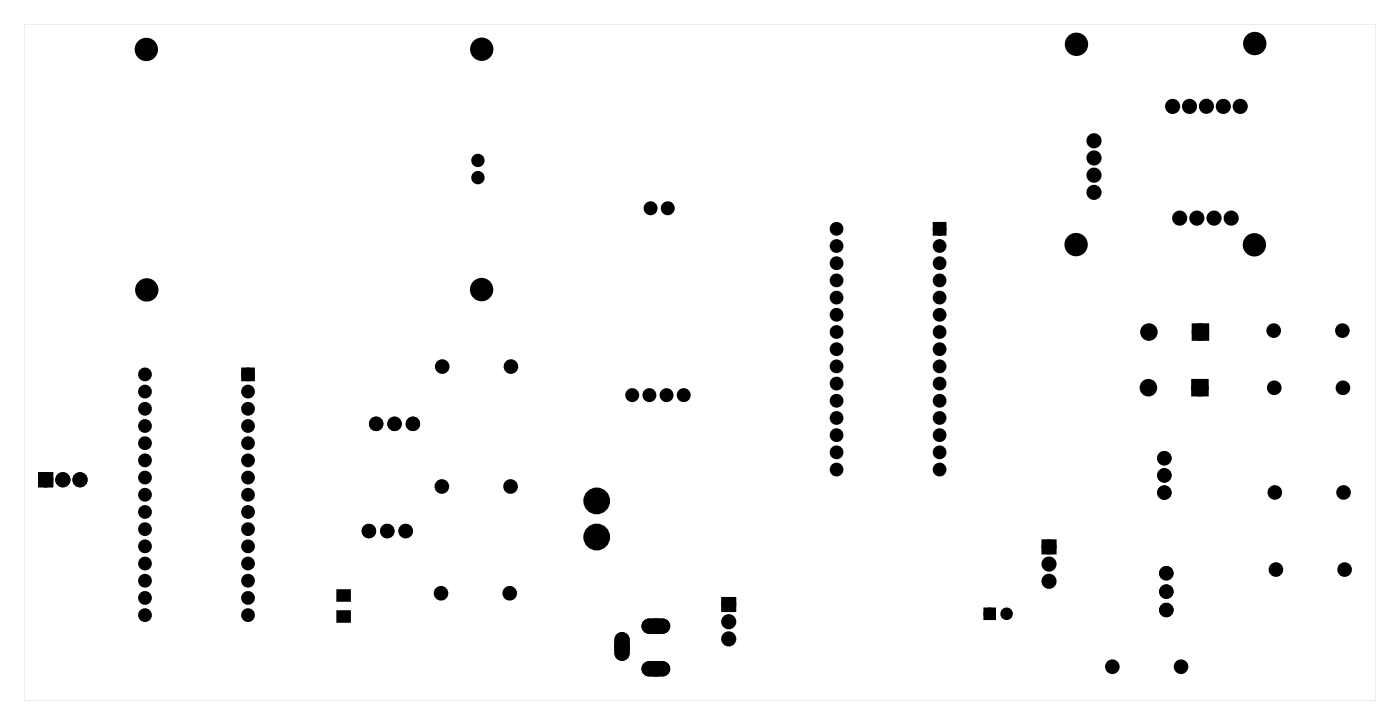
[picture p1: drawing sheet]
<svg xmlns="http://www.w3.org/2000/svg" width="207mm" height="107mm" viewBox="0 0 207 107" stroke-linecap="round" stroke-linejoin="round" font-family="sans-serif">
<g fill="#000">
<path d="M138.3 33.1h1.4v1.4h-1.4zM36 54.6h1.4v1.4h-1.4zM176.6 56.4h1.8v1.8h-1.8zM176.6 48.1h1.9v1.9h-1.9zM6 70.1h1.5v1.5h-1.5zM49.9 87.2h1.9v1.6h-1.9zM49.9 90.3h1.9v1.6h-1.9zM107.1 88.6h1.4v1.4h-1.4zM145.8 90.1h1.2v1.2h-1.2zM154.4 80.1h1.5v1.4h-1.5z"/>
<path d="M91.3 93.8l-.2 .3-.1 .4v2a1 1 0 0 0 1 1 1 1 0 0 0 1-1v-2a1 1 0 0 0-.6-.9 1 1 0 0 0-1.1 .2zM91.5 95.5a.5 .5 0 0 1 1 0 .5 .5 0 0 1-1 0z"/>
<path d="M91.3 93.8l-.2 .3-.1 .4v2a1 1 0 0 0 1 1 1 1 0 0 0 1-1v-2a1 1 0 0 0-.6-.9 1 1 0 0 0-1.1 .2zM91.5 95.5a.5 .5 0 0 1 1 0 .5 .5 0 0 1-1 0z"/>
<path d="M95.3 91.8a1 1 0 0 0-.2 1.1 1 1 0 0 0 .9 .6h2a1 1 0 0 0 1-1 1 1 0 0 0-1-1h-2l-.4 .1zM96.5 92.5a.5 .5 0 0 1 1 0 .5 .5 0 0 1-1 0z"/>
<path d="M95.3 98.1a1 1 0 0 0-.2 1.1 1 1 0 0 0 .9 .6h2a1 1 0 0 0 1-1 1 1 0 0 0-1-1h-2l-.4 .1zM96.5 98.8a.5 .5 0 0 1 1 0 .5 .5 0 0 1-1 0z"/>
<path d="M95.3 91.8a1 1 0 0 0-.2 1.1 1 1 0 0 0 .9 .6h2a1 1 0 0 0 1-1 1 1 0 0 0-1-1h-2l-.4 .1zM96.5 92.5a.5 .5 0 0 1 1 0 .5 .5 0 0 1-1 0z"/>
<path d="M95.3 98.1a1 1 0 0 0-.2 1.1 1 1 0 0 0 .9 .6h2a1 1 0 0 0 1-1 1 1 0 0 0-1-1h-2l-.4 .1zM96.5 98.8a.5 .5 0 0 1 1 0 .5 .5 0 0 1-1 0z"/>
<path d="M3.6 3.6v99.8h199.8v-99.8zM3.6 3.6h199.8v99.8h-199.8z"/>
</g>
<g fill="#000">
<circle cx="21.6" cy="7.3" r="1.6"/>
<circle cx="71.3" cy="7.3" r="1.6"/>
<circle cx="159.2" cy="6.5" r="1.6"/>
<circle cx="173.4" cy="15.7" r=".74"/>
<circle cx="175.9" cy="15.7" r=".74"/>
<circle cx="178.4" cy="15.7" r=".74"/>
<circle cx="180.9" cy="15.7" r=".74"/>
<circle cx="183.4" cy="15.7" r=".74"/>
<circle cx="185.6" cy="6.4" r="1.6"/>
<circle cx="70.7" cy="23.7" r=".68"/>
<circle cx="70.7" cy="26.2" r=".68"/>
<circle cx="96.2" cy="30.8" r=".73"/>
<circle cx="98.8" cy="30.8" r=".73"/>
<circle cx="123.7" cy="38.9" r=".67"/>
<circle cx="123.7" cy="36.3" r=".67"/>
<circle cx="123.7" cy="33.8" r=".67"/>
<circle cx="139" cy="38.9" r=".67"/>
<circle cx="139" cy="33.8" r=".67"/>
<circle cx="139" cy="36.3" r=".67"/>
<circle cx="159.2" cy="36.1" r="1.6"/>
<circle cx="161.8" cy="25.9" r=".74"/>
<circle cx="161.8" cy="23.3" r=".74"/>
<circle cx="161.8" cy="20.8" r=".74"/>
<circle cx="161.8" cy="28.4" r=".74"/>
<circle cx="174.5" cy="32.2" r=".74"/>
<circle cx="177" cy="32.2" r=".74"/>
<circle cx="179.6" cy="32.2" r=".74"/>
<circle cx="182.1" cy="32.2" r=".74"/>
<circle cx="185.5" cy="36.2" r="1.6"/>
<circle cx="21.4" cy="55.3" r=".67"/>
<circle cx="21.4" cy="57.8" r=".67"/>
<circle cx="21.7" cy="42.8" r="1.6"/>
<circle cx="36.7" cy="55.3" r=".67"/>
<circle cx="36.7" cy="57.8" r=".67"/>
<circle cx="65.4" cy="54.2" r=".7"/>
<circle cx="71.2" cy="42.8" r="1.6"/>
<circle cx="75.6" cy="54.2" r=".7"/>
<circle cx="93.5" cy="58.4" r=".73"/>
<circle cx="96.1" cy="58.4" r=".73"/>
<circle cx="98.6" cy="58.4" r=".73"/>
<circle cx="101.1" cy="58.4" r=".73"/>
<circle cx="123.7" cy="41.4" r=".67"/>
<circle cx="123.7" cy="44" r=".67"/>
<circle cx="123.7" cy="46.5" r=".67"/>
<circle cx="123.7" cy="51.6" r=".67"/>
<circle cx="123.7" cy="49" r=".67"/>
<circle cx="123.7" cy="54.1" r=".67"/>
<circle cx="123.7" cy="56.7" r=".67"/>
<circle cx="123.7" cy="59.2" r=".67"/>
<circle cx="139" cy="41.4" r=".67"/>
<circle cx="139" cy="44" r=".67"/>
<circle cx="139" cy="46.5" r=".67"/>
<circle cx="139" cy="49" r=".67"/>
<circle cx="139" cy="51.6" r=".67"/>
<circle cx="139" cy="54.1" r=".67"/>
<circle cx="139" cy="56.7" r=".67"/>
<circle cx="139" cy="59.2" r=".67"/>
<circle cx="169.9" cy="57.3" r=".91"/>
<circle cx="169.9" cy="49.1" r=".91"/>
<circle cx="177.5" cy="57.3" r=".91"/>
<circle cx="177.6" cy="49.1" r=".91"/>
<circle cx="188.4" cy="48.8" r=".7"/>
<circle cx="188.5" cy="57.3" r=".7"/>
<circle cx="198.6" cy="48.8" r=".7"/>
<circle cx="198.6" cy="57.3" r=".7"/>
<circle cx="6.8" cy="70.9" r=".74"/>
<circle cx="9.3" cy="70.9" r=".74"/>
<circle cx="11.8" cy="70.9" r=".74"/>
<circle cx="21.4" cy="60.4" r=".67"/>
<circle cx="21.4" cy="75.6" r=".67"/>
<circle cx="21.4" cy="78.2" r=".67"/>
<circle cx="21.4" cy="73.1" r=".67"/>
<circle cx="21.4" cy="65.5" r=".67"/>
<circle cx="21.4" cy="62.9" r=".67"/>
<circle cx="21.4" cy="68" r=".67"/>
<circle cx="21.4" cy="70.5" r=".67"/>
<circle cx="36.7" cy="60.4" r=".67"/>
<circle cx="36.7" cy="75.6" r=".67"/>
<circle cx="36.7" cy="78.2" r=".67"/>
<circle cx="36.7" cy="73.1" r=".67"/>
<circle cx="36.7" cy="70.5" r=".67"/>
<circle cx="36.7" cy="65.5" r=".67"/>
<circle cx="36.7" cy="62.9" r=".67"/>
<circle cx="36.7" cy="68" r=".67"/>
<circle cx="54.6" cy="78.4" r=".72"/>
<circle cx="55.6" cy="62.6" r=".72"/>
<circle cx="57.3" cy="78.4" r=".72"/>
<circle cx="58.4" cy="62.6" r=".72"/>
<circle cx="60" cy="78.4" r=".72"/>
<circle cx="61.1" cy="62.6" r=".72"/>
<circle cx="65.4" cy="71.9" r=".7"/>
<circle cx="75.5" cy="71.9" r=".7"/>
<circle cx="88.3" cy="74" r="1.34"/>
<circle cx="88.3" cy="79.3" r="1.34"/>
<circle cx="123.7" cy="64.3" r=".67"/>
<circle cx="123.7" cy="66.8" r=".67"/>
<circle cx="123.7" cy="69.4" r=".67"/>
<circle cx="123.7" cy="61.7" r=".67"/>
<circle cx="139" cy="64.3" r=".67"/>
<circle cx="139" cy="66.8" r=".67"/>
<circle cx="139" cy="69.4" r=".67"/>
<circle cx="139" cy="61.7" r=".67"/>
<circle cx="172.2" cy="72.8" r=".72"/>
<circle cx="172.2" cy="67.7" r=".72"/>
<circle cx="172.2" cy="70.2" r=".72"/>
<circle cx="188.6" cy="72.7" r=".7"/>
<circle cx="198.7" cy="72.7" r=".7"/>
<circle cx="21.4" cy="85.8" r=".67"/>
<circle cx="21.4" cy="83.2" r=".67"/>
<circle cx="21.4" cy="88.3" r=".67"/>
<circle cx="21.4" cy="80.7" r=".67"/>
<circle cx="21.4" cy="90.9" r=".67"/>
<circle cx="36.7" cy="85.8" r=".67"/>
<circle cx="36.7" cy="88.3" r=".67"/>
<circle cx="36.7" cy="83.2" r=".67"/>
<circle cx="36.7" cy="80.7" r=".67"/>
<circle cx="36.7" cy="90.9" r=".67"/>
<circle cx="65.2" cy="87.6" r=".7"/>
<circle cx="75.4" cy="87.6" r=".7"/>
<circle cx="92" cy="95.5" r=".75"/>
<circle cx="97" cy="92.5" r=".75"/>
<circle cx="97" cy="98.8" r=".75"/>
<circle cx="107.8" cy="89.3" r=".74"/>
<circle cx="107.8" cy="91.8" r=".74"/>
<circle cx="107.8" cy="94.4" r=".74"/>
<circle cx="146.4" cy="90.7" r=".6"/>
<circle cx="148.9" cy="90.7" r=".6"/>
<circle cx="155.2" cy="85.9" r=".74"/>
<circle cx="155.2" cy="80.8" r=".74"/>
<circle cx="155.2" cy="83.3" r=".74"/>
<circle cx="164.5" cy="98.5" r=".7"/>
<circle cx="172.5" cy="87.4" r=".72"/>
<circle cx="172.5" cy="90.1" r=".72"/>
<circle cx="172.5" cy="84.7" r=".72"/>
<circle cx="174.7" cy="98.5" r=".7"/>
<circle cx="188.7" cy="84.1" r=".7"/>
<circle cx="198.9" cy="84.1" r=".7"/>
</g>
<g fill="none" stroke="#000" stroke-width=".65" stroke-linecap="butt">
<path d="M145.8 90.1h1.2v1.2h-1.2z"/>
<circle cx="146.4" cy="90.7" r=".6"/>
<circle cx="148.9" cy="90.7" r=".6"/>
</g>
<g fill="none" stroke="#000" stroke-width="1.3" stroke-linecap="butt">
<circle cx="88.3" cy="74" r="1.34"/>
<circle cx="88.3" cy="79.3" r="1.34"/>
</g>
<g fill="none" stroke="#000" stroke-width=".76" stroke-linecap="butt">
<path d="M176.6 56.4h1.8v1.8h-1.8zM176.6 48.1h1.9v1.9h-1.9zM6 70.1h1.5v1.5h-1.5zM107.1 88.6h1.4v1.4h-1.4zM154.4 80.1h1.5v1.4h-1.5z"/>
<circle cx="173.4" cy="15.7" r=".74"/>
<circle cx="175.9" cy="15.7" r=".74"/>
<circle cx="178.4" cy="15.7" r=".74"/>
<circle cx="180.9" cy="15.7" r=".74"/>
<circle cx="183.4" cy="15.7" r=".74"/>
<circle cx="161.8" cy="28.4" r=".74"/>
<circle cx="161.8" cy="25.9" r=".74"/>
<circle cx="161.8" cy="23.3" r=".74"/>
<circle cx="161.8" cy="20.8" r=".74"/>
<circle cx="174.5" cy="32.2" r=".74"/>
<circle cx="177" cy="32.2" r=".74"/>
<circle cx="179.6" cy="32.2" r=".74"/>
<circle cx="182.1" cy="32.2" r=".74"/>
<circle cx="65.4" cy="54.2" r=".7"/>
<circle cx="75.6" cy="54.2" r=".7"/>
<circle cx="169.9" cy="57.3" r=".91"/>
<circle cx="169.9" cy="49.1" r=".91"/>
<circle cx="177.5" cy="57.3" r=".91"/>
<circle cx="177.6" cy="49.1" r=".91"/>
<circle cx="188.4" cy="48.8" r=".7"/>
<circle cx="188.5" cy="57.3" r=".7"/>
<circle cx="198.6" cy="48.8" r=".7"/>
<circle cx="198.6" cy="57.3" r=".7"/>
<circle cx="6.8" cy="70.9" r=".74"/>
<circle cx="9.3" cy="70.9" r=".74"/>
<circle cx="11.8" cy="70.9" r=".74"/>
<circle cx="65.4" cy="71.9" r=".7"/>
<circle cx="75.5" cy="71.9" r=".7"/>
<circle cx="188.6" cy="72.7" r=".7"/>
<circle cx="198.7" cy="72.7" r=".7"/>
<circle cx="65.2" cy="87.6" r=".7"/>
<circle cx="75.4" cy="87.6" r=".7"/>
<circle cx="107.8" cy="89.3" r=".74"/>
<circle cx="107.8" cy="91.8" r=".74"/>
<circle cx="107.8" cy="94.4" r=".74"/>
<circle cx="155.2" cy="85.9" r=".74"/>
<circle cx="155.2" cy="80.8" r=".74"/>
<circle cx="155.2" cy="83.3" r=".74"/>
<circle cx="164.5" cy="98.5" r=".7"/>
<circle cx="174.7" cy="98.5" r=".7"/>
<circle cx="188.7" cy="84.1" r=".7"/>
<circle cx="198.9" cy="84.1" r=".7"/>
</g>
<g fill="none" stroke="#000" stroke-width=".25">
<path d="M49.9 87.2h1.9v1.6h-1.9zM49.9 90.3h1.9v1.6h-1.9zM91.3 93.8a1 1 0 0 1 1.1-.2 1 1 0 0 1 .6 .9v2a1 1 0 0 1-1 1 1 1 0 0 1-1-1v-2l.1-.4zM95.3 91.8l.3-.2 .4-.1h2a1 1 0 0 1 1 1 1 1 0 0 1-1 1h-2a1 1 0 0 1-.9-.6 1 1 0 0 1 .2-1.1zM95.3 98.1l.3-.2 .4-.1h2a1 1 0 0 1 1 1 1 1 0 0 1-1 1h-2a1 1 0 0 1-.9-.6 1 1 0 0 1 .2-1.1z"/>
<circle cx="21.6" cy="7.3" r="1.6"/>
<circle cx="71.3" cy="7.3" r="1.6"/>
<circle cx="159.2" cy="6.5" r="1.6"/>
<circle cx="185.6" cy="6.4" r="1.6"/>
<circle cx="159.2" cy="36.1" r="1.6"/>
<circle cx="185.5" cy="36.2" r="1.6"/>
<circle cx="21.7" cy="42.8" r="1.6"/>
<circle cx="71.2" cy="42.8" r="1.6"/>
<circle cx="92" cy="95.5" r=".5"/>
<circle cx="97" cy="92.5" r=".5"/>
<circle cx="97" cy="98.8" r=".5"/>
</g>
<g fill="none" stroke="#000" stroke-width=".69" stroke-linecap="butt">
<path d="M138.3 33.1h1.4v1.4h-1.4zM36 54.6h1.4v1.4h-1.4z"/>
<circle cx="123.7" cy="36.3" r=".67"/>
<circle cx="123.7" cy="38.9" r=".67"/>
<circle cx="123.7" cy="33.8" r=".67"/>
<circle cx="139" cy="36.3" r=".67"/>
<circle cx="139" cy="38.9" r=".67"/>
<circle cx="139" cy="33.8" r=".67"/>
<circle cx="21.4" cy="57.8" r=".67"/>
<circle cx="21.4" cy="55.3" r=".67"/>
<circle cx="36.7" cy="57.8" r=".67"/>
<circle cx="36.7" cy="55.3" r=".67"/>
<circle cx="123.7" cy="46.5" r=".67"/>
<circle cx="123.7" cy="41.4" r=".67"/>
<circle cx="123.7" cy="44" r=".67"/>
<circle cx="123.7" cy="49" r=".67"/>
<circle cx="123.7" cy="51.6" r=".67"/>
<circle cx="123.7" cy="56.7" r=".67"/>
<circle cx="123.7" cy="59.2" r=".67"/>
<circle cx="123.7" cy="54.1" r=".67"/>
<circle cx="139" cy="44" r=".67"/>
<circle cx="139" cy="49" r=".67"/>
<circle cx="139" cy="46.5" r=".67"/>
<circle cx="139" cy="41.4" r=".67"/>
<circle cx="139" cy="51.6" r=".67"/>
<circle cx="139" cy="59.2" r=".67"/>
<circle cx="139" cy="54.1" r=".67"/>
<circle cx="139" cy="56.7" r=".67"/>
<circle cx="21.4" cy="60.4" r=".67"/>
<circle cx="21.4" cy="62.9" r=".67"/>
<circle cx="21.4" cy="65.5" r=".67"/>
<circle cx="21.4" cy="68" r=".67"/>
<circle cx="21.4" cy="70.5" r=".67"/>
<circle cx="21.4" cy="73.1" r=".67"/>
<circle cx="21.4" cy="75.6" r=".67"/>
<circle cx="21.4" cy="78.2" r=".67"/>
<circle cx="36.7" cy="60.4" r=".67"/>
<circle cx="36.7" cy="68" r=".67"/>
<circle cx="36.7" cy="65.5" r=".67"/>
<circle cx="36.7" cy="70.5" r=".67"/>
<circle cx="36.7" cy="62.9" r=".67"/>
<circle cx="36.7" cy="73.1" r=".67"/>
<circle cx="36.7" cy="75.6" r=".67"/>
<circle cx="36.7" cy="78.2" r=".67"/>
<circle cx="54.6" cy="78.4" r=".72"/>
<circle cx="55.6" cy="62.6" r=".72"/>
<circle cx="57.3" cy="78.4" r=".72"/>
<circle cx="58.4" cy="62.6" r=".72"/>
<circle cx="60" cy="78.4" r=".72"/>
<circle cx="61.1" cy="62.6" r=".72"/>
<circle cx="123.7" cy="69.4" r=".67"/>
<circle cx="123.7" cy="61.7" r=".67"/>
<circle cx="123.7" cy="64.3" r=".67"/>
<circle cx="123.7" cy="66.8" r=".67"/>
<circle cx="139" cy="64.3" r=".67"/>
<circle cx="139" cy="61.7" r=".67"/>
<circle cx="139" cy="66.8" r=".67"/>
<circle cx="139" cy="69.4" r=".67"/>
<circle cx="172.2" cy="72.8" r=".72"/>
<circle cx="172.2" cy="70.2" r=".72"/>
<circle cx="172.2" cy="67.7" r=".72"/>
<circle cx="21.4" cy="90.9" r=".67"/>
<circle cx="21.4" cy="85.8" r=".67"/>
<circle cx="21.4" cy="80.7" r=".67"/>
<circle cx="21.4" cy="83.2" r=".67"/>
<circle cx="21.4" cy="88.3" r=".67"/>
<circle cx="36.7" cy="80.7" r=".67"/>
<circle cx="36.7" cy="90.9" r=".67"/>
<circle cx="36.7" cy="88.3" r=".67"/>
<circle cx="36.7" cy="83.2" r=".67"/>
<circle cx="36.7" cy="85.8" r=".67"/>
<circle cx="172.5" cy="90.1" r=".72"/>
<circle cx="172.5" cy="87.4" r=".72"/>
<circle cx="172.5" cy="84.7" r=".72"/>
</g>
<g fill="none" stroke="#000" stroke-width=".61" stroke-linecap="butt">
<circle cx="70.7" cy="26.2" r=".68"/>
<circle cx="70.7" cy="23.7" r=".68"/>
<circle cx="96.2" cy="30.8" r=".73"/>
<circle cx="98.8" cy="30.8" r=".73"/>
<circle cx="93.5" cy="58.4" r=".73"/>
<circle cx="96.1" cy="58.4" r=".73"/>
<circle cx="98.6" cy="58.4" r=".73"/>
<circle cx="101.1" cy="58.4" r=".73"/>
</g>
<g fill="none" stroke="#000" stroke-width=".75" stroke-linecap="butt">
<circle cx="92" cy="95.5" r=".75"/>
<circle cx="97" cy="98.8" r=".75"/>
<circle cx="97" cy="92.5" r=".75"/>
</g>
</svg>
